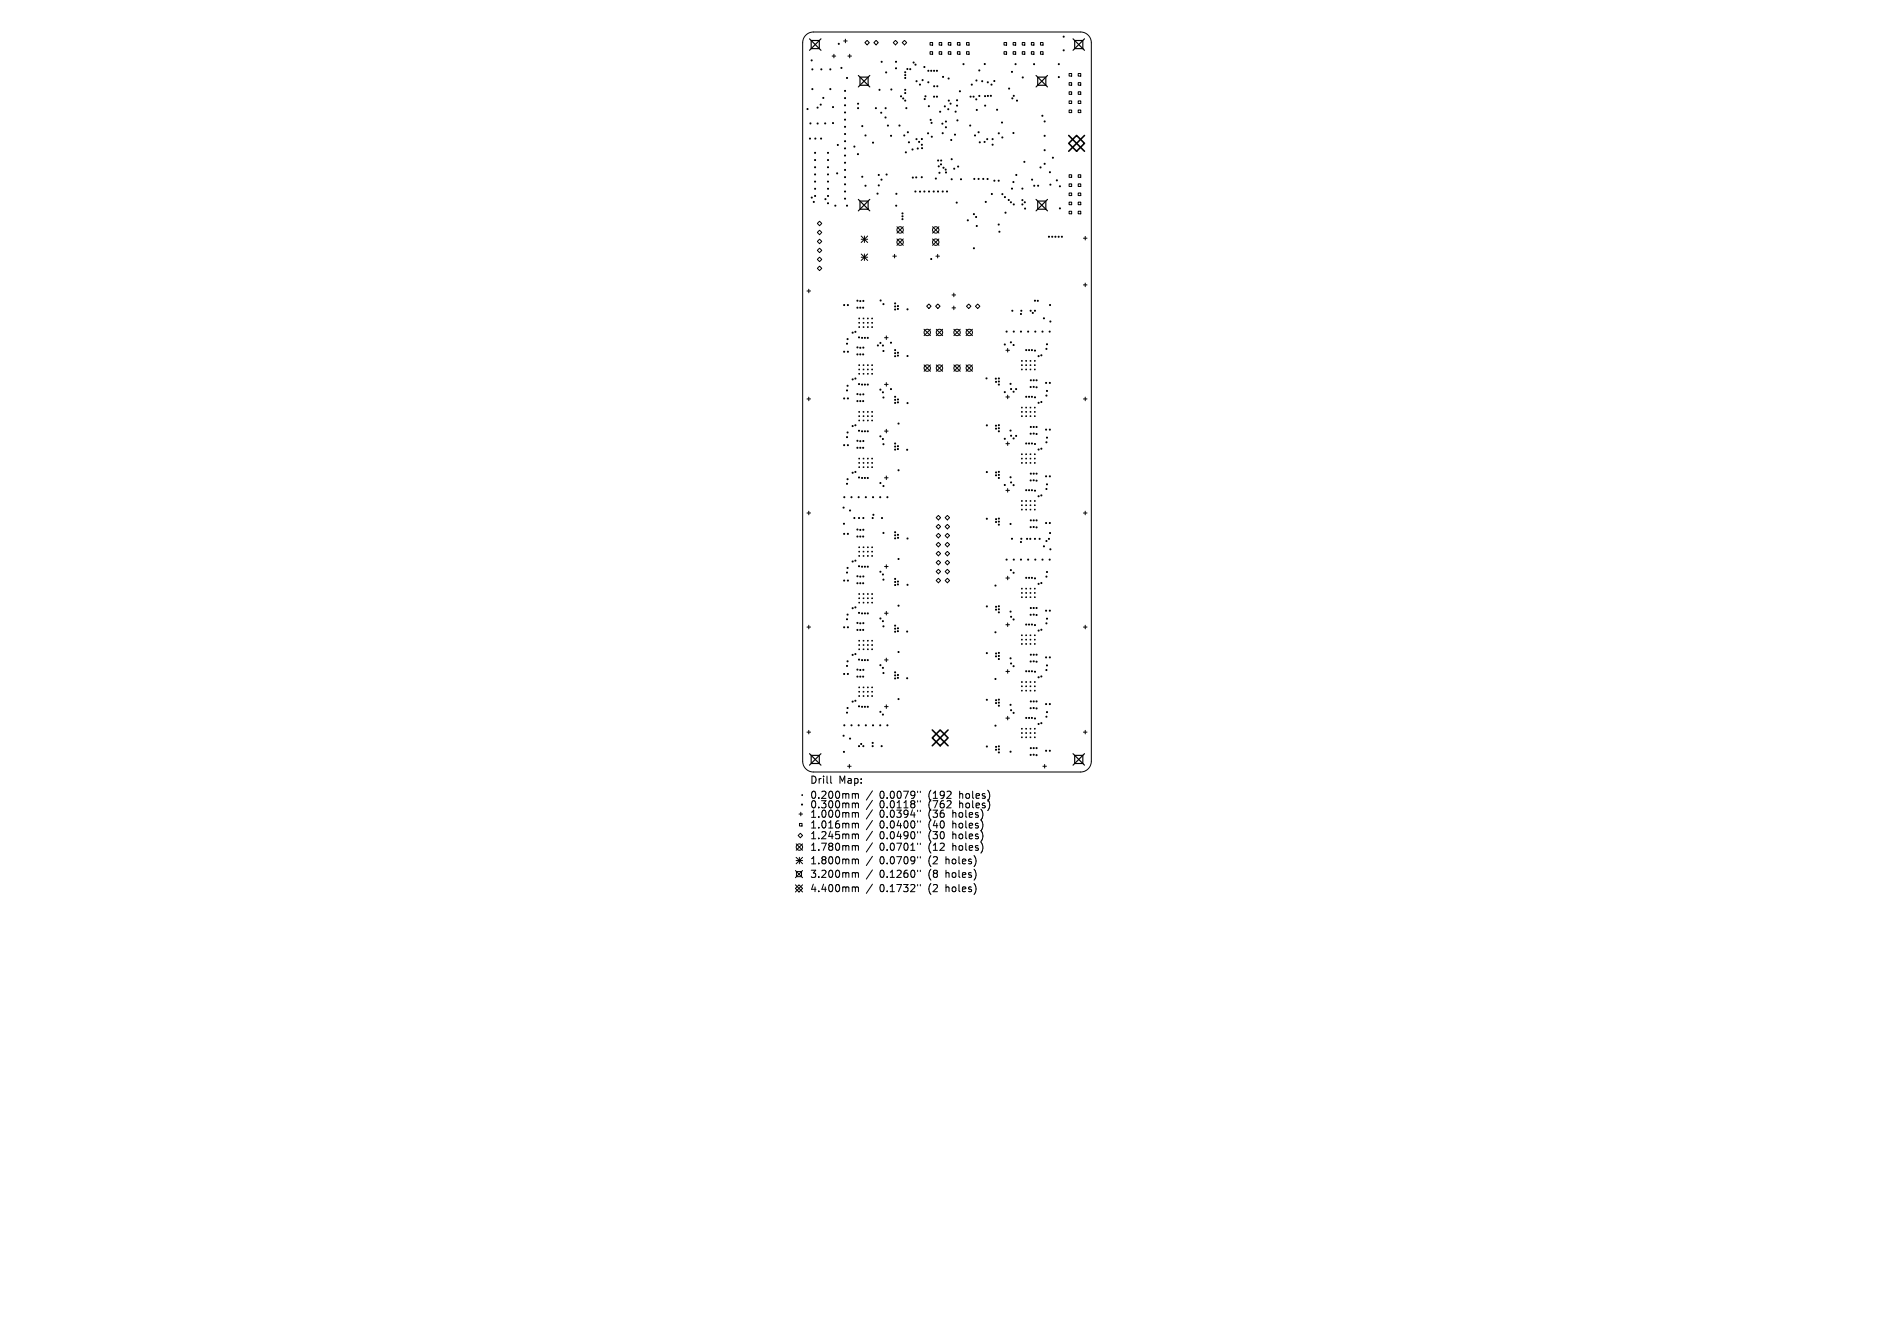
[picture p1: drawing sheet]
<svg xmlns="http://www.w3.org/2000/svg" width="297mm" height="210mm" viewBox="0 0 297 210" stroke-linecap="round" stroke-linejoin="round" font-family="sans-serif">
<defs><g id="words">
<g font-size="1.6">
<text x="127" y="123">Drill</text>
<text x="127" y="125.3">0.200mm</text>
<text x="131.5" y="123">Map:</text>
<text x="137.9" y="125.3">0.0079&quot;</text>
<text x="145.7" y="125.3">(192</text>
<text x="150.6" y="125.3">holes)</text>
<text x="127" y="126.8">0.300mm</text>
<text x="127" y="128.3">1.000mm</text>
<text x="127" y="130">1.016mm</text>
<text x="127" y="131.7">1.245mm</text>
<text x="137.9" y="126.8">0.0118&quot;</text>
<text x="137.9" y="128.3">0.0394&quot;</text>
<text x="137.9" y="130">0.0400&quot;</text>
<text x="137.9" y="131.7">0.0490&quot;</text>
<text x="145.7" y="126.8">(762</text>
<text x="145.7" y="128.3">(36</text>
<text x="145.7" y="130">(40</text>
<text x="145.7" y="131.7">(30</text>
<text x="149.5" y="128.3">holes)</text>
<text x="149.5" y="130">holes)</text>
<text x="149.5" y="131.7">holes)</text>
<text x="150.6" y="126.8">holes)</text>
<text x="127" y="133.5">1.780mm</text>
<text x="127" y="135.6">1.800mm</text>
<text x="127" y="137.7">3.200mm</text>
<text x="137.9" y="133.5">0.0701&quot;</text>
<text x="137.9" y="135.6">0.0709&quot;</text>
<text x="137.9" y="137.7">0.1260&quot;</text>
<text x="145.7" y="133.5">(12</text>
<text x="145.7" y="135.6">(2</text>
<text x="145.7" y="137.7">(8</text>
<text x="148.4" y="135.6">holes)</text>
<text x="148.4" y="137.7">holes)</text>
<text x="149.5" y="133.5">holes)</text>
<text x="127" y="140">4.400mm</text>
<text x="137.9" y="140">0.1732&quot;</text>
<text x="145.7" y="140">(2</text>
<text x="148.4" y="140">holes)</text>
</g>
</g></defs>
<g fill="none" stroke="#000" stroke-width=".16">
<path d="M126.4 5.5l.4-.3 .8-.2h41.8a1.69 1.69 0 0 1 1.7 1.7v112.6a1.69 1.69 0 0 1-1.7 1.7h-41.8a1.69 1.69 0 0 1-1.7-1.7v-112.6l.1-.6zM130.5 8.8h.5M130.8 8.5v.6M132.3 6.4h.5M132.6 6.1v.6M133 8.8h.5M133.2 8.5v.6M136 6.3l.3 .4-.3 .3-.4-.3zM137.4 6.3l.3 .4-.3 .3-.4-.3zM140.4 6.3l.4 .4-.4 .3-.3-.3zM141.8 6.3l.4 .4-.4 .3-.3-.3zM145.8 6.7h.4v.4h-.4z"/>
<path d="M145.8 8.1h.4v.4h-.4zM147.3 6.7h.4v.4h-.4zM147.3 8.1h.4v.4h-.4zM148.7 6.7h.4v.4h-.4zM148.7 8.1h.4v.4h-.4zM150.1 6.7h.4v.4h-.4zM150.1 8.1h.4v.4h-.4zM151.6 6.7h.4v.4h-.4zM151.6 8.1h.4v.4h-.4zM157.4 6.7h.4v.4h-.4zM157.4 8.1h.4v.4h-.4zM158.9 6.7h.4v.4h-.4z"/>
<path d="M158.9 8.1h.4v.4h-.4zM160.3 6.7h.4v.4h-.4zM160.3 8.1h.4v.4h-.4zM161.7 6.7h.4v.4h-.4zM161.7 8.1h.4v.4h-.4zM163.2 6.7h.4v.4h-.4zM163.2 8.1h.4v.4h-.4zM167.6 11.5h.4v.4h-.4zM167.6 13h.4v.4h-.4zM167.6 14.4h.4v.4h-.4zM167.6 15.8h.4v.4h-.4zM167.6 17.2h.4v.4h-.4z"/>
<path d="M169.1 11.5h.4v.4h-.4zM169.1 13h.4v.4h-.4zM169.1 14.4h.4v.4h-.4zM169.1 15.8h.4v.4h-.4zM169.1 17.2h.4v.4h-.4zM128.2 35l.3-.3 .4 .3-.4 .4zM128.2 36.4l.3-.3 .4 .3-.4 .4zM128.2 37.8l.3-.3 .4 .3-.4 .4zM128.2 39.2l.3-.3 .4 .3-.4 .4zM135 37l1.1 1M135 37.5h1.1M135 39.8l1.1 1"/>
<path d="M135.6 37v1M135.6 39.8v1M136.1 37l-1.1 1M136.1 39.8l-1.1 1M140.3 39.9v.5M140.6 35.5l1 1M140.6 37.4l1 1.1M141.6 35.5l-1 1M141.6 37.4l-1 1.1M146.2 35.5l1 1M146.2 37.4l1 1.1M147 39.9v.5"/>
<path d="M147.2 35.5l-1 1M147.2 37.4l-1 1.1M167.6 27.4h.4v.4h-.4zM167.6 28.8h.4v.4h-.4zM167.6 30.2h.4v.5h-.4zM167.6 31.7h.4v.4h-.4zM167.6 33.1h.4v.4h-.4zM169.1 27.4h.4v.4h-.4zM169.1 28.8h.4v.4h-.4zM169.1 30.2h.4v.5h-.4zM169.1 31.7h.4v.4h-.4zM169.1 33.1h.4v.4h-.4z"/>
<path d="M169.9 37.3h.6M170.2 37v.6M126.5 45.6h.6M126.8 45.3v.6M128.2 40.7l.3-.4 .4 .4-.4 .3zM128.2 42.1l.3-.4 .4 .4-.4 .3zM134.7 49.9l.1 .1M134.7 50.5l.1 .1M134.7 51.2l.1 .1M134.7 57.2l.1 .1M134.7 57.9l.1 .1M134.7 58.5l.1 .1"/>
<path d="M134.8 49.9l-.1 .1M134.8 50.5l-.1 .1M134.8 51.2l-.1 .1M134.8 57.2l-.1 .1M134.8 57.9l-.1 .1M134.8 58.5l-.1 .1M135 40.3h1.1M135.4 50.5l.1 .1M135.4 51.2l.1 .1M135.4 57.9l.1 .1M135.4 58.5l.1 .1M135.4 49.9l.1 .1"/>
<path d="M135.4 57.2l.1 .1M135.5 49.9l-.1 .1M135.5 50.5l-.1 .1M135.5 57.2l-.1 .1M135.5 57.9l-.1 .1M135.5 51.2l-.1 .1M135.5 58.5l-.1 .1M136 51.2l.1 .1M136 58.5l.1 .1M136 50.5l.1 .1M136 57.9l.1 .1M136 49.9l.1 .1"/>
<path d="M136 57.2l.1 .1M136.1 49.9l-.1 .1M136.1 57.2l-.1 .1M136.1 50.5l-.1 .1M136.1 57.9l-.1 .1M136.1 51.2l-.1 .1M136.1 58.5l-.1 .1M136.7 51.2l.1 .1M136.7 58.5l.1 .1M136.7 50.5l.1 .1M136.7 57.9l.1 .1M136.7 49.9l.1 .1"/>
<path d="M136.7 57.2l.1 .1M136.8 49.9l-.1 .1M136.8 57.2l-.1 .1M136.8 50.5l-.1 .1M136.8 57.9l-.1 .1M136.8 51.2l-.1 .1M136.8 58.5l-.1 .1M138.7 52.9h.6M139 52.6v.6M139 60v.5M140 40.1h.6M144.9 51.6l1 1"/>
<path d="M144.9 57.2l1 1M145.3 48l.4-.4 .3 .4-.3 .3zM145.9 51.6l-1 1M145.9 57.2l-1 1M146.7 48l.4-.4 .3 .4-.3 .3zM146.8 40.1h.5M146.8 57.2l1 1M146.8 51.6l1 1M147.8 51.6l-1 1M147.8 57.2l-1 1M149.3 46.2h.6M149.3 48.3h.6"/>
<path d="M149.6 45.9v.6M149.6 48v.5M149.6 51.6l1 1M149.6 57.2l1 1M150.6 51.6l-1 1M150.6 57.2l-1 1M151.5 51.6l1 1M151.5 57.2l1 1M151.9 47.6l.4 .4-.4 .3-.3-.3zM152.5 51.6l-1 1M152.5 57.2l-1 1M153 48l.3-.4 .4 .4-.4 .3z"/>
<path d="M157.7 54.9h.6M158 54.6v.6M160.2 56.5l.1 .1M160.2 57.2l.1 .1M160.2 57.9l.1 .1M160.3 56.5l-.1 .1M160.3 57.2l-.1 .1M160.3 57.9l-.1 .1M160.9 57.2l.1 .1M160.9 57.9l.1 .1M160.9 56.5l.1 .1M161 56.5l-.1 .1"/>
<path d="M161 57.2l-.1 .1M161 57.9l-.1 .1M161.5 57.9l.1 .1M161.5 57.2l.1 .1M161.5 56.5l.1 .1M161.6 56.5l-.1 .1M161.6 57.2l-.1 .1M161.6 57.9l-.1 .1M162.2 57.9l.1 .1M162.2 57.2l.1 .1M162.2 56.5l.1 .1M162.3 56.5l-.1 .1"/>
<path d="M162.3 57.2l-.1 .1M162.3 57.9l-.1 .1M169.9 44.6h.6M170.2 44.4v.5M126.5 62.5h.6M126.8 62.2v.6M134.7 64.5l.1 .1M134.7 65.2l.1 .1M134.7 65.8l.1 .2M134.7 71.8l.1 .1M134.7 72.5l.1 .1M134.7 73.2l.1 .1"/>
<path d="M134.8 64.5l-.1 .1M134.8 65.2l-.1 .1M134.8 65.8l-.1 .2M134.8 71.8l-.1 .1M134.8 72.5l-.1 .1M134.8 73.2l-.1 .1M135.4 65.2l.1 .1M135.4 65.8l.1 .2M135.4 72.5l.1 .1M135.4 73.2l.1 .1M135.4 64.5l.1 .1M135.4 71.8l.1 .1"/>
<path d="M135.5 64.5l-.1 .1M135.5 65.2l-.1 .1M135.5 71.8l-.1 .1M135.5 72.5l-.1 .1M135.5 65.8l-.1 .2M135.5 73.2l-.1 .1M136 65.8l.1 .2M136 73.2l.1 .1M136 65.2l.1 .1M136 72.5l.1 .1M136 64.5l.1 .1M136 71.8l.1 .1"/>
<path d="M136.1 64.5l-.1 .1M136.1 71.8l-.1 .1M136.1 65.2l-.1 .1M136.1 72.5l-.1 .1M136.1 65.8l-.1 .2M136.1 73.2l-.1 .1M136.7 65.8l.1 .2M136.7 73.2l.1 .1M136.7 65.2l.1 .1M136.7 72.5l.1 .1M136.7 64.5l.1 .1M136.7 71.8l.1 .1"/>
<path d="M136.8 64.5l-.1 .1M136.8 71.8l-.1 .1M136.8 65.2l-.1 .1M136.8 72.5l-.1 .1M136.8 65.8l-.1 .2M136.8 73.2l-.1 .1M138.7 60.2h.6M138.7 67.6h.6M138.7 74.9h.6M139 67.3v.5M139 74.6v.6M157.7 62.2h.6"/>
<path d="M157.7 69.5h.6M157.7 76.9h.6M158 61.9v.6M158 69.3v.5M158 76.6v.5M160.2 63.8l.1 .1M160.2 64.5l.1 .1M160.2 65.2l.1 .1M160.2 71.1l.1 .1M160.2 71.8l.1 .1M160.2 72.5l.1 .1M160.2 78.5l.1 .1"/>
<path d="M160.2 79.1l.1 .1M160.2 79.8l.1 .1M160.3 63.8l-.1 .1M160.3 64.5l-.1 .1M160.3 65.2l-.1 .1M160.3 71.1l-.1 .1M160.3 71.8l-.1 .1M160.3 72.5l-.1 .1M160.3 78.5l-.1 .1M160.3 79.1l-.1 .1M160.3 79.8l-.1 .1M160.9 64.5l.1 .1"/>
<path d="M160.9 65.2l.1 .1M160.9 71.8l.1 .1M160.9 72.5l.1 .1M160.9 79.1l.1 .1M160.9 79.8l.1 .1M160.9 63.8l.1 .1M160.9 71.1l.1 .1M160.9 78.5l.1 .1M161 63.8l-.1 .1M161 64.5l-.1 .1M161 71.1l-.1 .1M161 71.8l-.1 .1"/>
<path d="M161 78.5l-.1 .1M161 79.1l-.1 .1M161 65.2l-.1 .1M161 72.5l-.1 .1M161 79.8l-.1 .1M161.5 65.2l.1 .1M161.5 72.5l.1 .1M161.5 79.8l.1 .1M161.5 64.5l.1 .1M161.5 71.8l.1 .1M161.5 79.1l.1 .1M161.5 63.8l.1 .1"/>
<path d="M161.5 71.1l.1 .1M161.5 78.5l.1 .1M161.6 63.8l-.1 .1M161.6 71.1l-.1 .1M161.6 78.5l-.1 .1M161.6 64.5l-.1 .1M161.6 71.8l-.1 .1M161.6 79.1l-.1 .1M161.6 65.2l-.1 .1M161.6 72.5l-.1 .1M161.6 79.8l-.1 .1M162.2 65.2l.1 .1"/>
<path d="M162.2 72.5l.1 .1M162.2 79.8l.1 .1M162.2 64.5l.1 .1M162.2 71.8l.1 .1M162.2 79.1l.1 .1M162.2 63.8l.1 .1M162.2 71.1l.1 .1M162.2 78.5l.1 .1M162.3 63.8l-.1 .1M162.3 71.1l-.1 .1M162.3 78.5l-.1 .1M162.3 64.5l-.1 .1"/>
<path d="M162.3 71.8l-.1 .1M162.3 79.1l-.1 .1M162.3 65.2l-.1 .1M162.3 72.5l-.1 .1M162.3 79.8l-.1 .1M169.9 62.5h.6M170.2 62.2v.6M126.5 80.4h.6M126.5 98.3h.6M126.8 80.1v.6M126.8 98v.6M134.7 85.7l.1 .1"/>
<path d="M134.7 86.4l.1 .1M134.7 87.1l.1 .1M134.7 93l.1 .2M134.7 93.7l.1 .1M134.7 94.4l.1 .1M134.8 85.7l-.1 .1M134.8 86.4l-.1 .1M134.8 87.1l-.1 .1M134.8 93l-.1 .2M134.8 93.7l-.1 .1M134.8 94.4l-.1 .1M135.4 87.1l.1 .1"/>
<path d="M135.4 93.7l.1 .1M135.4 94.4l.1 .1M135.4 85.7l.1 .1M135.4 86.4l.1 .1M135.4 93l.1 .2M135.5 85.7l-.1 .1M135.5 86.4l-.1 .1M135.5 93l-.1 .2M135.5 93.7l-.1 .1M135.5 87.1l-.1 .1M135.5 94.4l-.1 .1M136 94.4l.1 .1"/>
<path d="M136 86.4l.1 .1M136 87.1l.1 .1M136 93.7l.1 .1M136 85.7l.1 .1M136 93l.1 .2M136.1 85.7l-.1 .1M136.1 93l-.1 .2M136.1 86.4l-.1 .1M136.1 93.7l-.1 .1M136.1 87.1l-.1 .1M136.1 94.4l-.1 .1M136.7 87.1l.1 .1"/>
<path d="M136.7 94.4l.1 .1M136.7 86.4l.1 .1M136.7 93.7l.1 .1M136.7 85.7l.1 .1M136.7 93l.1 .2M136.8 85.7l-.1 .1M136.8 93l-.1 .2M136.8 86.4l-.1 .1M136.8 93.7l-.1 .1M136.8 87.1l-.1 .1M136.8 94.4l-.1 .1M138.7 88.8h.6"/>
<path d="M138.7 96.1h.6M139 88.5v.6M139 95.8v.6M146.8 82.5l.3-.3 .4 .3-.4 .4zM146.8 85.4l.3-.4 .4 .4-.4 .3zM146.8 88.2l.3-.4 .4 .4-.4 .3zM146.8 89.6l.3-.4 .4 .4-.4 .3zM147.1 80.8l.4 .3-.4 .4-.3-.4zM147.1 83.6l.4 .3-.4 .4-.3-.4zM147.1 86.4l.4 .4-.4 .3-.3-.3zM147.1 90.6l.4 .4-.4 .3-.3-.3zM148.2 83.9l.4-.3 .3 .3-.3 .4z"/>
<path d="M148.2 86.8l.4-.4 .3 .4-.3 .3zM148.2 91l.4-.4 .3 .4-.3 .3zM148.6 80.8l.3 .3-.3 .4-.4-.4zM148.6 82.2l.3 .3-.3 .4-.4-.4zM148.6 85l.3 .4-.3 .3-.4-.3zM148.6 87.8l.3 .4-.3 .3-.4-.3zM148.6 89.2l.3 .4-.3 .3-.4-.3zM157.7 90.6h.6M157.7 97.9h.6M158 90.3v.6M158 97.6v.6M160.2 92.2l.1 .1"/>
<path d="M160.2 92.9l.1 .1M160.2 93.5l.1 .2M160.2 99.5l.1 .1M160.3 92.2l-.1 .1M160.3 92.9l-.1 .1M160.3 93.5l-.1 .2M160.3 99.5l-.1 .1M160.9 92.9l.1 .1M160.9 93.5l.1 .2M160.9 92.2l.1 .1M160.9 99.5l.1 .1M161 92.2l-.1 .1"/>
<path d="M161 92.9l-.1 .1M161 99.5l-.1 .1M161 93.5l-.1 .2M161.5 93.5l.1 .2M161.5 92.9l.1 .1M161.5 92.2l.1 .1M161.5 99.5l.1 .1M161.6 92.2l-.1 .1M161.6 99.5l-.1 .1M161.6 92.9l-.1 .1M161.6 93.5l-.1 .2M162.2 93.5l.1 .2"/>
<path d="M162.2 92.9l.1 .1M162.2 92.2l.1 .1M162.2 99.5l.1 .1M162.3 92.2l-.1 .1M162.3 99.5l-.1 .1M162.3 92.9l-.1 .1M162.3 93.5l-.1 .2M169.9 80.4h.6M169.9 98.3h.6M170.2 80.1v.6M170.2 98v.6M126.5 114.7h.6"/>
<path d="M126.8 114.5v.5M133.2 119.8v.6M134.7 100.4l.1 .1M134.7 101l.1 .1M134.7 101.7l.1 .1M134.7 107.7l.1 .1M134.7 108.4l.1 .1M134.7 109l.1 .1M134.8 100.4l-.1 .1M134.8 101l-.1 .1M134.8 101.7l-.1 .1M134.8 107.7l-.1 .1"/>
<path d="M134.8 108.4l-.1 .1M134.8 109l-.1 .1M135.4 101l.1 .1M135.4 101.7l.1 .1M135.4 108.4l.1 .1M135.4 109l.1 .1M135.4 100.4l.1 .1M135.4 107.7l.1 .1M135.5 100.4l-.1 .1M135.5 101l-.1 .1M135.5 107.7l-.1 .1M135.5 108.4l-.1 .1"/>
<path d="M135.5 101.7l-.1 .1M135.5 109l-.1 .1M136 101.7l.1 .1M136 109l.1 .1M136 101l.1 .1M136 108.4l.1 .1M136 100.4l.1 .1M136 107.7l.1 .1M136.1 100.4l-.1 .1M136.1 107.7l-.1 .1M136.1 101l-.1 .1M136.1 108.4l-.1 .1"/>
<path d="M136.1 101.7l-.1 .1M136.1 109l-.1 .1M136.7 101.7l.1 .1M136.7 109l.1 .1M136.7 101l.1 .1M136.7 108.4l.1 .1M136.7 100.4l.1 .1M136.7 107.7l.1 .1M136.8 100.4l-.1 .1M136.8 107.7l-.1 .1M136.8 101l-.1 .1M136.8 108.4l-.1 .1"/>
<path d="M136.8 101.7l-.1 .1M136.8 109l-.1 .1M138.7 103.4h.6M138.7 110.7h.6M139 103.1v.6M139 110.5v.5M157.7 105.2h.6M157.7 112.5h.6M158 104.9v.6M158 112.3v.5M160.2 100.2l.1 .1M160.2 100.9l.1 .1"/>
<path d="M160.2 106.8l.1 .1M160.2 107.5l.1 .1M160.2 108.2l.1 .1M160.2 114.1l.1 .2M160.2 114.8l.1 .1M160.2 115.5l.1 .1M160.3 100.2l-.1 .1M160.3 100.9l-.1 .1M160.3 106.8l-.1 .1M160.3 107.5l-.1 .1M160.3 108.2l-.1 .1M160.3 114.1l-.1 .2"/>
<path d="M160.3 114.8l-.1 .1M160.3 115.5l-.1 .1M160.9 100.2l.1 .1M160.9 100.9l.1 .1M160.9 107.5l.1 .1M160.9 108.2l.1 .1M160.9 114.8l.1 .1M160.9 115.5l.1 .1M160.9 106.8l.1 .1M160.9 114.1l.1 .2M161 100.2l-.1 .1M161 106.8l-.1 .1"/>
<path d="M161 107.5l-.1 .1M161 114.1l-.1 .2M161 114.8l-.1 .1M161 100.9l-.1 .1M161 108.2l-.1 .1M161 115.5l-.1 .1M161.5 100.9l.1 .1M161.5 108.2l.1 .1M161.5 115.5l.1 .1M161.5 100.2l.1 .1M161.5 107.5l.1 .1M161.5 114.8l.1 .1"/>
<path d="M161.5 106.8l.1 .1M161.5 114.1l.1 .2M161.6 106.8l-.1 .1M161.6 114.1l-.1 .2M161.6 100.2l-.1 .1M161.6 107.5l-.1 .1M161.6 114.8l-.1 .1M161.6 100.9l-.1 .1M161.6 108.2l-.1 .1M161.6 115.5l-.1 .1M162.2 100.9l.1 .1M162.2 108.2l.1 .1"/>
<path d="M162.2 100.2l.1 .1M162.2 107.5l.1 .1M162.2 114.8l.1 .1M162.2 106.8l.1 .1M162.2 114.1l.1 .2M162.2 115.5l.1 .1M162.3 106.8l-.1 .1M162.3 114.1l-.1 .2M162.3 100.2l-.1 .1M162.3 107.5l-.1 .1M162.3 114.8l-.1 .1M162.3 100.9l-.1 .1"/>
<path d="M162.3 108.2l-.1 .1M162.3 115.5l-.1 .1M163.8 119.8v.6M169.9 114.7h.6M170.2 114.5v.5M124.7 136.4l1.2 1.2M124.7 138.7l1.2 1.1M124.8 134.4l1.1 1M124.8 134.9h1.1M124.9 132.3l1 1M124.9 136.6h.8v.8h-.8zM125.2 130.9l.3-.3 .4 .3-.4 .4z"/>
<path d="M125.3 138.7l.6 .5-.6 .6-.6-.6zM125.3 127.6h.6M125.3 134.4v1M125.4 129.1h.4v.4h-.4zM125.6 127.3v.6M125.7 124.6l.2 .1M125.9 124.6l-.2 .1M125.9 132.3l-1 1M125.9 134.4l-1.1 1M125.9 136.4l-1.2 1.2M125.9 138.7l-1.2 1.1M130.3 121.6v1l.1 .2"/>
<path d="M132.9 120.1h.6M133.8 124.4l.3 .1M133.8 125.9l.3 .1M133.8 127.3l.3 .2M133.8 129l.3 .2M133.8 130.7l.3 .2M133.8 132.5l.3 .2M133.8 134.6l.3 .2M133.8 136.8l.3 .1M133.8 139l.3 .2M134.1 124.5l.2-.1h.3v.7M134.1 124.5v.6"/>
<path d="M134.1 126v.6M134.1 127.5v.6M134.1 129.2v.6M134.1 130.9v.6M134.1 132.7v.6M134.1 134.8v.6M134.1 136.9v.6M134.1 139.2v.5M134.1 126l.2-.1h.3v.7M134.1 127.5l.2-.2 .3 .1v.7M134.1 129.2l.2-.2 .3 .1v.7M134.1 130.9l.2-.2 .3 .1v.7"/>
<path d="M134.1 132.7l.2-.2 .3 .1v.7M134.1 134.8l.2-.2 .3 .1v.7M134.1 136.9l.2-.1h.3v.7M134.1 139.2l.2-.2 .3 .1v.6M136.8 123.9l-1 1.5M136.8 125.4l-1 1.5M136.8 126.9l-1 1.5M136.8 128.6l-1 1.4M136.8 130.3l-1 1.4M136.8 132.1l-1 1.4M136.8 134.2l-1 1.5M136.8 136.3l-1 1.5"/>
<path d="M136.8 138.6l-1 1.4M143.9 124v.2M143.9 125.5v.2M143.9 127v.2M143.9 128.6v.3M143.9 130.3v.2M143.9 132.1v.3M143.9 134.3v.2M143.9 136.4v.2M143.9 138.6v.2M144.3 124v.2M144.3 125.5v.2"/>
<path d="M144.3 127v.2M144.3 128.6v.3M144.3 130.3v.2M144.3 132.1v.3M144.3 134.3v.2M144.3 136.4v.2M144.3 138.6v.2M163.5 120.1h.6"/>
<circle cx="126.6" cy="17.1" r=".08"/>
<circle cx="127.1" cy="19.3" r=".08"/>
<circle cx="127.3" cy="9.5" r=".08"/>
<circle cx="127.4" cy="10.9" r=".08"/>
<circle cx="127.4" cy="14" r=".08"/>
<circle cx="128.2" cy="16.9" r=".08"/>
<circle cx="128.2" cy="19.4" r=".08"/>
<circle cx="128.7" cy="16.4" r=".08"/>
<circle cx="128.8" cy="10.9" r=".08"/>
<circle cx="129.1" cy="15.3" r=".08"/>
<circle cx="129.4" cy="19.3" r=".08"/>
<circle cx="130.2" cy="10.9" r=".08"/>
<circle cx="130.2" cy="14" r=".08"/>
<circle cx="130.6" cy="16.8" r=".08"/>
<circle cx="130.6" cy="19.3" r=".08"/>
<circle cx="131.5" cy="6.9" r=".08"/>
<circle cx="131.9" cy="10.6" r=".08"/>
<circle cx="132.5" cy="15.4" r=".08"/>
<circle cx="132.5" cy="18.8" r=".08"/>
<circle cx="132.5" cy="14.2" r=".08"/>
<circle cx="132.5" cy="16.5" r=".08"/>
<circle cx="132.5" cy="17.6" r=".08"/>
<circle cx="132.5" cy="19.9" r=".08"/>
<circle cx="132.8" cy="12.2" r=".08"/>
<circle cx="134.6" cy="16.9" r=".08"/>
<circle cx="134.6" cy="16.3" r=".08"/>
<circle cx="135.2" cy="19.8" r=".08"/>
<circle cx="137.4" cy="16.9" r=".08"/>
<circle cx="137.9" cy="14.1" r=".08"/>
<circle cx="138.2" cy="17.7" r=".08"/>
<circle cx="138.3" cy="9.7" r=".08"/>
<circle cx="138.9" cy="18.4" r=".08"/>
<circle cx="138.9" cy="17" r=".08"/>
<circle cx="139" cy="11.3" r=".08"/>
<circle cx="139.2" cy="19.7" r=".08"/>
<circle cx="139.8" cy="14" r=".08"/>
<circle cx="140.5" cy="10.7" r=".08"/>
<circle cx="140.5" cy="9.7" r=".08"/>
<circle cx="141" cy="19.7" r=".08"/>
<circle cx="141.3" cy="15.1" r=".08"/>
<circle cx="141.6" cy="15.4" r=".08"/>
<circle cx="141.9" cy="11.8" r=".08"/>
<circle cx="141.9" cy="14.1" r=".08"/>
<circle cx="141.9" cy="11.3" r=".08"/>
<circle cx="141.9" cy="15.8" r=".08"/>
<circle cx="141.9" cy="14.6" r=".08"/>
<circle cx="141.9" cy="12.2" r=".08"/>
<circle cx="142.1" cy="16.9" r=".08"/>
<circle cx="142.3" cy="10.8" r=".08"/>
<circle cx="142.7" cy="10.8" r=".08"/>
<circle cx="143.3" cy="9.8" r=".08"/>
<circle cx="143.6" cy="10.1" r=".08"/>
<circle cx="143.7" cy="12.7" r=".08"/>
<circle cx="144.3" cy="13.3" r=".08"/>
<circle cx="144.7" cy="12.6" r=".08"/>
<circle cx="145" cy="10.5" r=".08"/>
<circle cx="145" cy="15.5" r=".08"/>
<circle cx="145.1" cy="15.1" r=".08"/>
<circle cx="145.6" cy="12.9" r=".08"/>
<circle cx="145.6" cy="11.1" r=".08"/>
<circle cx="145.7" cy="16.6" r=".08"/>
<circle cx="145.9" cy="18.8" r=".08"/>
<circle cx="146" cy="11.1" r=".08"/>
<circle cx="146.1" cy="19.3" r=".08"/>
<circle cx="146.5" cy="15.1" r=".08"/>
<circle cx="146.5" cy="11.1" r=".08"/>
<circle cx="146.5" cy="13.5" r=".08"/>
<circle cx="146.9" cy="15.1" r=".08"/>
<circle cx="146.9" cy="11.1" r=".08"/>
<circle cx="147" cy="13.5" r=".08"/>
<circle cx="147.4" cy="17.5" r=".08"/>
<circle cx="147.8" cy="19.4" r=".08"/>
<circle cx="147.9" cy="12.1" r=".08"/>
<circle cx="148.2" cy="16.7" r=".08"/>
<circle cx="148.3" cy="19" r=".08"/>
<circle cx="148.3" cy="19.9" r=".08"/>
<circle cx="148.7" cy="17.1" r=".08"/>
<circle cx="148.8" cy="12.3" r=".08"/>
<circle cx="148.8" cy="15.8" r=".08"/>
<circle cx="149.1" cy="16.2" r=".08"/>
<circle cx="149.9" cy="17.5" r=".08"/>
<circle cx="150.1" cy="15.7" r=".08"/>
<circle cx="150.1" cy="16.6" r=".08"/>
<circle cx="150.1" cy="18.9" r=".08"/>
<circle cx="150.5" cy="14.3" r=".08"/>
<circle cx="151.1" cy="10.1" r=".08"/>
<circle cx="152.1" cy="19.7" r=".08"/>
<circle cx="152.2" cy="15.1" r=".08"/>
<circle cx="152.4" cy="13.3" r=".08"/>
<circle cx="152.7" cy="15.1" r=".08"/>
<circle cx="153.1" cy="15.6" r=".08"/>
<circle cx="153.1" cy="12.6" r=".08"/>
<circle cx="153.2" cy="17.2" r=".08"/>
<circle cx="153.6" cy="15" r=".08"/>
<circle cx="153.6" cy="11" r=".08"/>
<circle cx="154" cy="12.7" r=".08"/>
<circle cx="154.4" cy="10" r=".08"/>
<circle cx="154.5" cy="15.1" r=".08"/>
<circle cx="154.5" cy="16.6" r=".08"/>
<circle cx="154.9" cy="12.9" r=".08"/>
<circle cx="154.9" cy="15" r=".08"/>
<circle cx="155.4" cy="15" r=".08"/>
<circle cx="155.5" cy="13.3" r=".08"/>
<circle cx="155.9" cy="12.7" r=".08"/>
<circle cx="156.4" cy="17.2" r=".08"/>
<circle cx="157.1" cy="19.2" r=".08"/>
<circle cx="158.2" cy="13.9" r=".08"/>
<circle cx="158.7" cy="11.3" r=".08"/>
<circle cx="158.7" cy="15.4" r=".08"/>
<circle cx="159" cy="15" r=".08"/>
<circle cx="159.3" cy="10.1" r=".08"/>
<circle cx="159.5" cy="15.8" r=".08"/>
<circle cx="160.4" cy="12.1" r=".08"/>
<circle cx="162.2" cy="10.1" r=".08"/>
<circle cx="163.5" cy="18.1" r=".08"/>
<circle cx="163.8" cy="19" r=".08"/>
<circle cx="166" cy="10.1" r=".08"/>
<circle cx="166" cy="12.1" r=".08"/>
<circle cx="166.8" cy="7.9" r=".08"/>
<circle cx="166.8" cy="5.7" r=".08"/>
<circle cx="127" cy="21.7" r=".08"/>
<circle cx="127.3" cy="31" r=".08"/>
<circle cx="127.6" cy="31.6" r=".08"/>
<circle cx="127.8" cy="24" r=".08"/>
<circle cx="127.8" cy="27.3" r=".08"/>
<circle cx="127.8" cy="26.2" r=".08"/>
<circle cx="127.8" cy="25.1" r=".08"/>
<circle cx="127.8" cy="30.7" r=".08"/>
<circle cx="127.8" cy="28.5" r=".08"/>
<circle cx="127.8" cy="29.6" r=".08"/>
<circle cx="127.9" cy="21.7" r=".08"/>
<circle cx="128.8" cy="21.7" r=".08"/>
<circle cx="129.4" cy="31.2" r=".08"/>
<circle cx="129.8" cy="26.2" r=".08"/>
<circle cx="129.8" cy="31.9" r=".08"/>
<circle cx="129.8" cy="27.3" r=".08"/>
<circle cx="129.8" cy="28.5" r=".08"/>
<circle cx="129.8" cy="24" r=".08"/>
<circle cx="129.8" cy="25.1" r=".08"/>
<circle cx="129.8" cy="29.6" r=".08"/>
<circle cx="129.8" cy="30.7" r=".08"/>
<circle cx="131" cy="32.2" r=".08"/>
<circle cx="131.3" cy="27.2" r=".08"/>
<circle cx="131.4" cy="22.7" r=".08"/>
<circle cx="132.5" cy="26.6" r=".08"/>
<circle cx="132.5" cy="21" r=".08"/>
<circle cx="132.5" cy="24.4" r=".08"/>
<circle cx="132.5" cy="30" r=".08"/>
<circle cx="132.5" cy="31.1" r=".08"/>
<circle cx="132.5" cy="27.8" r=".08"/>
<circle cx="132.5" cy="25.5" r=".08"/>
<circle cx="132.5" cy="23.3" r=".08"/>
<circle cx="132.5" cy="28.9" r=".08"/>
<circle cx="132.5" cy="22.1" r=".08"/>
<circle cx="132.8" cy="32.2" r=".08"/>
<circle cx="134" cy="23" r=".08"/>
<circle cx="134.5" cy="24.2" r=".08"/>
<circle cx="135.2" cy="27.7" r=".08"/>
<circle cx="135.7" cy="21.2" r=".08"/>
<circle cx="135.7" cy="29.1" r=".08"/>
<circle cx="136.9" cy="22.4" r=".08"/>
<circle cx="137.6" cy="30.3" r=".08"/>
<circle cx="137.8" cy="29.1" r=".08"/>
<circle cx="137.8" cy="27.4" r=".08"/>
<circle cx="138.2" cy="28.2" r=".08"/>
<circle cx="139" cy="27.4" r=".08"/>
<circle cx="139.7" cy="21.3" r=".08"/>
<circle cx="140.5" cy="32.2" r=".08"/>
<circle cx="140.6" cy="30.4" r=".08"/>
<circle cx="141.1" cy="37.9" r=".5"/>
<circle cx="141.1" cy="36" r=".5"/>
<circle cx="141.5" cy="34.3" r=".08"/>
<circle cx="141.5" cy="33.4" r=".08"/>
<circle cx="141.5" cy="33.9" r=".08"/>
<circle cx="141.8" cy="21.2" r=".08"/>
<circle cx="142.1" cy="23.9" r=".08"/>
<circle cx="142.4" cy="20.7" r=".08"/>
<circle cx="142.5" cy="22.3" r=".08"/>
<circle cx="143.1" cy="23.4" r=".08"/>
<circle cx="143.1" cy="27.8" r=".08"/>
<circle cx="143.5" cy="30" r=".08"/>
<circle cx="143.7" cy="27.8" r=".08"/>
<circle cx="143.7" cy="21.8" r=".08"/>
<circle cx="143.9" cy="23.3" r=".08"/>
<circle cx="144.1" cy="22.2" r=".08"/>
<circle cx="144.3" cy="30" r=".08"/>
<circle cx="144.5" cy="27.8" r=".08"/>
<circle cx="144.6" cy="21.8" r=".08"/>
<circle cx="144.6" cy="22.7" r=".08"/>
<circle cx="144.6" cy="23.2" r=".08"/>
<circle cx="145" cy="30" r=".08"/>
<circle cx="145.5" cy="20.9" r=".08"/>
<circle cx="145.7" cy="30" r=".08"/>
<circle cx="146.1" cy="21.4" r=".08"/>
<circle cx="146.4" cy="30" r=".08"/>
<circle cx="146.7" cy="37.9" r=".5"/>
<circle cx="146.7" cy="36" r=".5"/>
<circle cx="146.8" cy="28" r=".08"/>
<circle cx="147.1" cy="30" r=".08"/>
<circle cx="147.1" cy="25.2" r=".08"/>
<circle cx="147.2" cy="26.1" r=".08"/>
<circle cx="147.3" cy="27.1" r=".08"/>
<circle cx="147.6" cy="25.8" r=".08"/>
<circle cx="147.6" cy="25.2" r=".08"/>
<circle cx="147.8" cy="30" r=".08"/>
<circle cx="147.8" cy="20.9" r=".08"/>
<circle cx="148" cy="26.3" r=".08"/>
<circle cx="148.3" cy="26.6" r=".08"/>
<circle cx="148.3" cy="27" r=".08"/>
<circle cx="148.5" cy="30" r=".08"/>
<circle cx="149.2" cy="21.9" r=".08"/>
<circle cx="149.2" cy="28.1" r=".08"/>
<circle cx="149.2" cy="24.9" r=".08"/>
<circle cx="149.6" cy="26.4" r=".08"/>
<circle cx="149.8" cy="21.1" r=".08"/>
<circle cx="150" cy="31.8" r=".08"/>
<circle cx="150.2" cy="26.1" r=".08"/>
<circle cx="150.7" cy="28.1" r=".08"/>
<circle cx="151.8" cy="34.5" r=".08"/>
<circle cx="152.7" cy="38.9" r=".08"/>
<circle cx="152.7" cy="33.6" r=".08"/>
<circle cx="152.8" cy="28" r=".08"/>
<circle cx="152.9" cy="21.2" r=".08"/>
<circle cx="153.1" cy="34" r=".08"/>
<circle cx="153.2" cy="35.4" r=".08"/>
<circle cx="153.5" cy="28" r=".08"/>
<circle cx="153.5" cy="20.7" r=".08"/>
<circle cx="153.6" cy="22.3" r=".08"/>
<circle cx="154.2" cy="28" r=".08"/>
<circle cx="154.4" cy="22.2" r=".08"/>
<circle cx="154.6" cy="31.6" r=".08"/>
<circle cx="154.8" cy="21.8" r=".08"/>
<circle cx="154.9" cy="28.1" r=".08"/>
<circle cx="155.5" cy="30.4" r=".08"/>
<circle cx="155.7" cy="22.7" r=".08"/>
<circle cx="155.7" cy="21.8" r=".08"/>
<circle cx="155.9" cy="28.3" r=".08"/>
<circle cx="156.6" cy="35.2" r=".08"/>
<circle cx="156.6" cy="28.3" r=".08"/>
<circle cx="156.6" cy="20.9" r=".08"/>
<circle cx="156.7" cy="36.3" r=".08"/>
<circle cx="157.2" cy="21.5" r=".08"/>
<circle cx="157.2" cy="30.4" r=".08"/>
<circle cx="157.6" cy="30.9" r=".08"/>
<circle cx="157.7" cy="33.3" r=".08"/>
<circle cx="158.2" cy="31.3" r=".08"/>
<circle cx="158.5" cy="31.7" r=".08"/>
<circle cx="158.7" cy="29.6" r=".08"/>
<circle cx="158.9" cy="20.8" r=".08"/>
<circle cx="158.9" cy="28.5" r=".08"/>
<circle cx="159" cy="32" r=".08"/>
<circle cx="159.4" cy="27.4" r=".08"/>
<circle cx="160.3" cy="32" r=".08"/>
<circle cx="160.3" cy="29.6" r=".08"/>
<circle cx="160.3" cy="31.4" r=".08"/>
<circle cx="160.6" cy="25.4" r=".08"/>
<circle cx="160.7" cy="31.7" r=".08"/>
<circle cx="160.7" cy="32.7" r=".08"/>
<circle cx="161.8" cy="28.2" r=".08"/>
<circle cx="162.2" cy="29.1" r=".08"/>
<circle cx="162.8" cy="29.1" r=".08"/>
<circle cx="163.2" cy="26.2" r=".08"/>
<circle cx="163.8" cy="25.7" r=".08"/>
<circle cx="163.8" cy="23.5" r=".08"/>
<circle cx="163.8" cy="21.3" r=".08"/>
<circle cx="164.5" cy="37.1" r=".08"/>
<circle cx="164.6" cy="27" r=".08"/>
<circle cx="164.7" cy="28.9" r=".08"/>
<circle cx="165" cy="37.1" r=".08"/>
<circle cx="165.1" cy="24.7" r=".08"/>
<circle cx="165.5" cy="37.1" r=".08"/>
<circle cx="165.7" cy="28.3" r=".08"/>
<circle cx="166" cy="37.1" r=".08"/>
<circle cx="166.2" cy="29.2" r=".08"/>
<circle cx="166.2" cy="32.7" r=".08"/>
<circle cx="166.5" cy="37.1" r=".08"/>
<circle cx="132.4" cy="55.1" r=".08"/>
<circle cx="132.4" cy="47.8" r=".08"/>
<circle cx="132.8" cy="53.9" r=".08"/>
<circle cx="132.9" cy="53.1" r=".08"/>
<circle cx="133" cy="55.1" r=".08"/>
<circle cx="133" cy="47.8" r=".08"/>
<circle cx="133.7" cy="59.5" r=".08"/>
<circle cx="133.7" cy="52.1" r=".08"/>
<circle cx="134.1" cy="52" r=".08"/>
<circle cx="134.1" cy="59.3" r=".08"/>
<circle cx="134.5" cy="55.5" r=".08"/>
<circle cx="134.5" cy="48.2" r=".08"/>
<circle cx="134.5" cy="54.4" r=".08"/>
<circle cx="134.5" cy="47.1" r=".08"/>
<circle cx="134.7" cy="52.9" r=".08"/>
<circle cx="134.9" cy="55.5" r=".08"/>
<circle cx="134.9" cy="48.2" r=".08"/>
<circle cx="134.9" cy="54.5" r=".08"/>
<circle cx="134.9" cy="47.2" r=".08"/>
<circle cx="135.2" cy="53" r=".08"/>
<circle cx="135.4" cy="55.5" r=".08"/>
<circle cx="135.4" cy="48.2" r=".08"/>
<circle cx="135.4" cy="47.2" r=".08"/>
<circle cx="135.4" cy="54.5" r=".08"/>
<circle cx="135.6" cy="53" r=".08"/>
<circle cx="136.1" cy="53" r=".08"/>
<circle cx="137.7" cy="54.1" r=".08"/>
<circle cx="138.1" cy="53.7" r=".08"/>
<circle cx="138.1" cy="47.1" r=".08"/>
<circle cx="138.5" cy="54.1" r=".08"/>
<circle cx="138.5" cy="47.7" r=".08"/>
<circle cx="138.5" cy="55" r=".08"/>
<circle cx="139.7" cy="53.7" r=".08"/>
<circle cx="140.4" cy="48.5" r=".08"/>
<circle cx="140.4" cy="47.5" r=".08"/>
<circle cx="140.4" cy="48" r=".08"/>
<circle cx="140.4" cy="55.3" r=".08"/>
<circle cx="140.4" cy="54.9" r=".08"/>
<circle cx="140.4" cy="55.8" r=".08"/>
<circle cx="140.8" cy="48.4" r=".08"/>
<circle cx="140.8" cy="55.7" r=".08"/>
<circle cx="140.8" cy="48" r=".08"/>
<circle cx="140.8" cy="55.3" r=".08"/>
<circle cx="142.3" cy="48.5" r=".08"/>
<circle cx="142.3" cy="55.8" r=".08"/>
<circle cx="145.4" cy="52.1" r=".5"/>
<circle cx="145.4" cy="57.7" r=".5"/>
<circle cx="146" cy="40.6" r=".08"/>
<circle cx="147.3" cy="57.7" r=".5"/>
<circle cx="147.3" cy="52.1" r=".5"/>
<circle cx="150.1" cy="57.7" r=".5"/>
<circle cx="150.1" cy="52.1" r=".5"/>
<circle cx="152" cy="52.1" r=".5"/>
<circle cx="152" cy="57.7" r=".5"/>
<circle cx="154.7" cy="59.3" r=".08"/>
<circle cx="156.2" cy="59.3" r=".08"/>
<circle cx="156.2" cy="59.9" r=".08"/>
<circle cx="156.6" cy="59.8" r=".08"/>
<circle cx="156.6" cy="59.3" r=".08"/>
<circle cx="157.6" cy="54" r=".08"/>
<circle cx="157.8" cy="52" r=".08"/>
<circle cx="158.5" cy="53.7" r=".08"/>
<circle cx="158.7" cy="48.7" r=".08"/>
<circle cx="158.9" cy="54.1" r=".08"/>
<circle cx="159" cy="52" r=".08"/>
<circle cx="160.1" cy="49.2" r=".08"/>
<circle cx="160.1" cy="52" r=".08"/>
<circle cx="160.2" cy="48.7" r=".08"/>
<circle cx="160.9" cy="54.9" r=".08"/>
<circle cx="161.2" cy="52" r=".08"/>
<circle cx="161.4" cy="54.9" r=".08"/>
<circle cx="161.6" cy="48.7" r=".08"/>
<circle cx="161.6" cy="59.6" r=".08"/>
<circle cx="161.8" cy="54.9" r=".08"/>
<circle cx="162" cy="49" r=".08"/>
<circle cx="162.1" cy="59.6" r=".08"/>
<circle cx="162.3" cy="48.7" r=".08"/>
<circle cx="162.3" cy="47.1" r=".08"/>
<circle cx="162.3" cy="54.9" r=".08"/>
<circle cx="162.4" cy="52" r=".08"/>
<circle cx="162.5" cy="59.6" r=".08"/>
<circle cx="162.7" cy="47.1" r=".08"/>
<circle cx="162.9" cy="55.8" r=".08"/>
<circle cx="163.3" cy="55.7" r=".08"/>
<circle cx="163.5" cy="52" r=".08"/>
<circle cx="163.7" cy="49.9" r=".08"/>
<circle cx="164.1" cy="54.7" r=".08"/>
<circle cx="164.2" cy="54" r=".08"/>
<circle cx="164.6" cy="52" r=".08"/>
<circle cx="164.7" cy="47.8" r=".08"/>
<circle cx="164.7" cy="50.4" r=".08"/>
<circle cx="132.3" cy="79.6" r=".08"/>
<circle cx="132.4" cy="69.8" r=".08"/>
<circle cx="132.4" cy="62.4" r=".08"/>
<circle cx="132.4" cy="77.9" r=".08"/>
<circle cx="132.8" cy="75.8" r=".08"/>
<circle cx="132.8" cy="61.2" r=".08"/>
<circle cx="132.8" cy="68.5" r=".08"/>
<circle cx="132.9" cy="67.8" r=".08"/>
<circle cx="132.9" cy="75.1" r=".08"/>
<circle cx="132.9" cy="60.5" r=".08"/>
<circle cx="133" cy="69.8" r=".08"/>
<circle cx="133" cy="62.4" r=".08"/>
<circle cx="133.5" cy="77.9" r=".08"/>
<circle cx="133.7" cy="74.1" r=".08"/>
<circle cx="133.7" cy="66.8" r=".08"/>
<circle cx="134.1" cy="66.6" r=".08"/>
<circle cx="134.1" cy="74" r=".08"/>
<circle cx="134.5" cy="70.2" r=".08"/>
<circle cx="134.5" cy="62.9" r=".08"/>
<circle cx="134.5" cy="69.1" r=".08"/>
<circle cx="134.5" cy="61.8" r=".08"/>
<circle cx="134.7" cy="77.9" r=".08"/>
<circle cx="134.7" cy="67.5" r=".08"/>
<circle cx="134.7" cy="60.2" r=".08"/>
<circle cx="134.7" cy="74.8" r=".08"/>
<circle cx="134.9" cy="70.2" r=".08"/>
<circle cx="134.9" cy="62.9" r=".08"/>
<circle cx="134.9" cy="69.1" r=".08"/>
<circle cx="134.9" cy="61.8" r=".08"/>
<circle cx="135.2" cy="74.9" r=".08"/>
<circle cx="135.2" cy="67.6" r=".08"/>
<circle cx="135.2" cy="60.3" r=".08"/>
<circle cx="135.4" cy="70.2" r=".08"/>
<circle cx="135.4" cy="62.9" r=".08"/>
<circle cx="135.4" cy="61.8" r=".08"/>
<circle cx="135.4" cy="69.1" r=".08"/>
<circle cx="135.6" cy="74.9" r=".08"/>
<circle cx="135.6" cy="67.6" r=".08"/>
<circle cx="135.6" cy="60.3" r=".08"/>
<circle cx="135.8" cy="77.9" r=".08"/>
<circle cx="136.1" cy="74.9" r=".08"/>
<circle cx="136.1" cy="67.6" r=".08"/>
<circle cx="136.1" cy="60.3" r=".08"/>
<circle cx="136.9" cy="77.9" r=".08"/>
<circle cx="138" cy="77.9" r=".08"/>
<circle cx="138.1" cy="61.1" r=".08"/>
<circle cx="138.1" cy="75.7" r=".08"/>
<circle cx="138.1" cy="68.4" r=".08"/>
<circle cx="138.5" cy="61.5" r=".08"/>
<circle cx="138.5" cy="68.8" r=".08"/>
<circle cx="138.5" cy="62.3" r=".08"/>
<circle cx="138.5" cy="76.2" r=".08"/>
<circle cx="138.5" cy="69.6" r=".08"/>
<circle cx="139.2" cy="77.9" r=".08"/>
<circle cx="139.7" cy="61" r=".08"/>
<circle cx="140.4" cy="62.7" r=".08"/>
<circle cx="140.4" cy="63.1" r=".08"/>
<circle cx="140.4" cy="62.2" r=".08"/>
<circle cx="140.4" cy="70.5" r=".08"/>
<circle cx="140.4" cy="69.5" r=".08"/>
<circle cx="140.4" cy="70" r=".08"/>
<circle cx="140.8" cy="63.1" r=".08"/>
<circle cx="140.8" cy="70.4" r=".08"/>
<circle cx="140.8" cy="62.6" r=".08"/>
<circle cx="140.8" cy="69.9" r=".08"/>
<circle cx="140.9" cy="66.4" r=".08"/>
<circle cx="140.9" cy="73.7" r=".08"/>
<circle cx="142.3" cy="70.5" r=".08"/>
<circle cx="142.3" cy="63.2" r=".08"/>
<circle cx="154.8" cy="66.7" r=".08"/>
<circle cx="154.8" cy="74" r=".08"/>
<circle cx="156.2" cy="66.7" r=".08"/>
<circle cx="156.2" cy="74.5" r=".08"/>
<circle cx="156.2" cy="67.2" r=".08"/>
<circle cx="156.2" cy="74" r=".08"/>
<circle cx="156.6" cy="74.9" r=".08"/>
<circle cx="156.6" cy="67.1" r=".08"/>
<circle cx="156.6" cy="67.6" r=".08"/>
<circle cx="156.6" cy="66.6" r=".08"/>
<circle cx="156.6" cy="74" r=".08"/>
<circle cx="156.6" cy="60.3" r=".08"/>
<circle cx="156.6" cy="74.4" r=".08"/>
<circle cx="157.6" cy="68.8" r=".08"/>
<circle cx="157.6" cy="76" r=".08"/>
<circle cx="157.6" cy="61.5" r=".08"/>
<circle cx="158.5" cy="67.5" r=".08"/>
<circle cx="158.5" cy="74.8" r=".08"/>
<circle cx="158.5" cy="60.2" r=".08"/>
<circle cx="158.5" cy="61" r=".08"/>
<circle cx="158.5" cy="75.6" r=".08"/>
<circle cx="158.5" cy="68.3" r=".08"/>
<circle cx="158.9" cy="68.7" r=".08"/>
<circle cx="158.9" cy="61.4" r=".08"/>
<circle cx="158.9" cy="76" r=".08"/>
<circle cx="159.3" cy="68.3" r=".08"/>
<circle cx="159.3" cy="61" r=".08"/>
<circle cx="160.9" cy="76.8" r=".08"/>
<circle cx="160.9" cy="62.2" r=".08"/>
<circle cx="160.9" cy="69.5" r=".08"/>
<circle cx="161.4" cy="76.8" r=".08"/>
<circle cx="161.4" cy="62.2" r=".08"/>
<circle cx="161.4" cy="69.5" r=".08"/>
<circle cx="161.6" cy="68" r=".08"/>
<circle cx="161.6" cy="75.3" r=".08"/>
<circle cx="161.6" cy="60.7" r=".08"/>
<circle cx="161.6" cy="74.2" r=".08"/>
<circle cx="161.6" cy="66.9" r=".08"/>
<circle cx="161.8" cy="76.8" r=".08"/>
<circle cx="161.8" cy="62.2" r=".08"/>
<circle cx="161.8" cy="69.5" r=".08"/>
<circle cx="162.1" cy="68" r=".08"/>
<circle cx="162.1" cy="60.6" r=".08"/>
<circle cx="162.1" cy="75.3" r=".08"/>
<circle cx="162.1" cy="74.2" r=".08"/>
<circle cx="162.1" cy="66.9" r=".08"/>
<circle cx="162.3" cy="62.3" r=".08"/>
<circle cx="162.3" cy="76.9" r=".08"/>
<circle cx="162.3" cy="69.6" r=".08"/>
<circle cx="162.5" cy="60.7" r=".08"/>
<circle cx="162.5" cy="75.3" r=".08"/>
<circle cx="162.5" cy="68" r=".08"/>
<circle cx="162.5" cy="74.2" r=".08"/>
<circle cx="162.5" cy="66.9" r=".08"/>
<circle cx="162.9" cy="63.1" r=".08"/>
<circle cx="162.9" cy="77.8" r=".08"/>
<circle cx="162.9" cy="70.5" r=".08"/>
<circle cx="163.3" cy="63" r=".08"/>
<circle cx="163.3" cy="77.6" r=".08"/>
<circle cx="163.3" cy="70.3" r=".08"/>
<circle cx="164" cy="60" r=".08"/>
<circle cx="164" cy="74.7" r=".08"/>
<circle cx="164" cy="67.3" r=".08"/>
<circle cx="164.1" cy="69.3" r=".08"/>
<circle cx="164.1" cy="76.6" r=".08"/>
<circle cx="164.1" cy="62" r=".08"/>
<circle cx="164.2" cy="61.3" r=".08"/>
<circle cx="164.2" cy="75.9" r=".08"/>
<circle cx="164.2" cy="68.6" r=".08"/>
<circle cx="164.6" cy="60" r=".08"/>
<circle cx="164.6" cy="74.7" r=".08"/>
<circle cx="164.6" cy="67.3" r=".08"/>
<circle cx="132.3" cy="82.1" r=".08"/>
<circle cx="132.4" cy="91" r=".08"/>
<circle cx="132.4" cy="83.7" r=".08"/>
<circle cx="132.4" cy="98.3" r=".08"/>
<circle cx="132.8" cy="97" r=".08"/>
<circle cx="132.8" cy="89.7" r=".08"/>
<circle cx="132.9" cy="89" r=".08"/>
<circle cx="132.9" cy="96.3" r=".08"/>
<circle cx="133" cy="91" r=".08"/>
<circle cx="133" cy="83.7" r=".08"/>
<circle cx="133" cy="98.3" r=".08"/>
<circle cx="133.3" cy="80" r=".08"/>
<circle cx="133.7" cy="95.3" r=".08"/>
<circle cx="133.7" cy="88" r=".08"/>
<circle cx="134" cy="81.2" r=".08"/>
<circle cx="134.1" cy="87.9" r=".08"/>
<circle cx="134.1" cy="95.2" r=".08"/>
<circle cx="134.5" cy="91.4" r=".08"/>
<circle cx="134.5" cy="84.1" r=".08"/>
<circle cx="134.5" cy="98.7" r=".08"/>
<circle cx="134.5" cy="90.3" r=".08"/>
<circle cx="134.5" cy="83" r=".08"/>
<circle cx="134.5" cy="97.6" r=".08"/>
<circle cx="134.7" cy="88.7" r=".08"/>
<circle cx="134.7" cy="96.1" r=".08"/>
<circle cx="134.7" cy="81.2" r=".08"/>
<circle cx="134.9" cy="91.4" r=".08"/>
<circle cx="134.9" cy="84.1" r=".08"/>
<circle cx="134.9" cy="98.7" r=".08"/>
<circle cx="134.9" cy="90.4" r=".08"/>
<circle cx="134.9" cy="97.7" r=".08"/>
<circle cx="134.9" cy="83.1" r=".08"/>
<circle cx="135.2" cy="96.1" r=".08"/>
<circle cx="135.2" cy="88.8" r=".08"/>
<circle cx="135.4" cy="91.4" r=".08"/>
<circle cx="135.4" cy="98.7" r=".08"/>
<circle cx="135.4" cy="84.1" r=".08"/>
<circle cx="135.4" cy="90.3" r=".08"/>
<circle cx="135.4" cy="83" r=".08"/>
<circle cx="135.4" cy="97.7" r=".08"/>
<circle cx="135.4" cy="81.2" r=".08"/>
<circle cx="135.6" cy="96.1" r=".08"/>
<circle cx="135.6" cy="88.8" r=".08"/>
<circle cx="136.1" cy="96.1" r=".08"/>
<circle cx="136.1" cy="88.8" r=".08"/>
<circle cx="136.8" cy="81.2" r=".08"/>
<circle cx="137" cy="80.7" r=".08"/>
<circle cx="138.1" cy="96.9" r=".08"/>
<circle cx="138.1" cy="89.6" r=".08"/>
<circle cx="138.3" cy="81.2" r=".08"/>
<circle cx="138.5" cy="90" r=".08"/>
<circle cx="138.5" cy="97.4" r=".08"/>
<circle cx="138.5" cy="98.2" r=".08"/>
<circle cx="138.5" cy="83.5" r=".08"/>
<circle cx="138.5" cy="90.8" r=".08"/>
<circle cx="140.4" cy="83.4" r=".08"/>
<circle cx="140.4" cy="99" r=".08"/>
<circle cx="140.4" cy="83.9" r=".08"/>
<circle cx="140.4" cy="98" r=".08"/>
<circle cx="140.4" cy="84.4" r=".08"/>
<circle cx="140.4" cy="98.5" r=".08"/>
<circle cx="140.4" cy="91.7" r=".08"/>
<circle cx="140.4" cy="90.7" r=".08"/>
<circle cx="140.4" cy="91.2" r=".08"/>
<circle cx="140.8" cy="91.6" r=".08"/>
<circle cx="140.8" cy="98.9" r=".08"/>
<circle cx="140.8" cy="83.8" r=".08"/>
<circle cx="140.8" cy="91.1" r=".08"/>
<circle cx="140.8" cy="98.5" r=".08"/>
<circle cx="140.8" cy="84.3" r=".08"/>
<circle cx="140.9" cy="87.6" r=".08"/>
<circle cx="140.9" cy="94.9" r=".08"/>
<circle cx="142.3" cy="99" r=".08"/>
<circle cx="142.3" cy="84.4" r=".08"/>
<circle cx="142.3" cy="91.7" r=".08"/>
<circle cx="154.8" cy="81.3" r=".08"/>
<circle cx="154.8" cy="95" r=".08"/>
<circle cx="156.1" cy="91.8" r=".08"/>
<circle cx="156.1" cy="99.1" r=".08"/>
<circle cx="156.2" cy="95.5" r=".08"/>
<circle cx="156.2" cy="81.8" r=".08"/>
<circle cx="156.2" cy="95.1" r=".08"/>
<circle cx="156.2" cy="81.4" r=".08"/>
<circle cx="156.6" cy="95" r=".08"/>
<circle cx="156.6" cy="81.3" r=".08"/>
<circle cx="156.6" cy="82.2" r=".08"/>
<circle cx="156.6" cy="95.5" r=".08"/>
<circle cx="156.6" cy="81.7" r=".08"/>
<circle cx="156.6" cy="96" r=".08"/>
<circle cx="157.8" cy="87.7" r=".08"/>
<circle cx="158.5" cy="82.1" r=".08"/>
<circle cx="158.5" cy="95.9" r=".08"/>
<circle cx="158.5" cy="89.3" r=".08"/>
<circle cx="158.5" cy="96.7" r=".08"/>
<circle cx="158.7" cy="84.4" r=".08"/>
<circle cx="158.9" cy="89.8" r=".08"/>
<circle cx="158.9" cy="97.1" r=".08"/>
<circle cx="159" cy="87.7" r=".08"/>
<circle cx="160.1" cy="84.9" r=".08"/>
<circle cx="160.1" cy="87.7" r=".08"/>
<circle cx="160.2" cy="84.4" r=".08"/>
<circle cx="160.9" cy="97.9" r=".08"/>
<circle cx="160.9" cy="90.6" r=".08"/>
<circle cx="161.1" cy="84.5" r=".08"/>
<circle cx="161.2" cy="87.7" r=".08"/>
<circle cx="161.4" cy="97.9" r=".08"/>
<circle cx="161.4" cy="90.6" r=".08"/>
<circle cx="161.6" cy="84.5" r=".08"/>
<circle cx="161.6" cy="82.6" r=".08"/>
<circle cx="161.6" cy="96.4" r=".08"/>
<circle cx="161.6" cy="95.3" r=".08"/>
<circle cx="161.6" cy="81.6" r=".08"/>
<circle cx="161.8" cy="97.9" r=".08"/>
<circle cx="161.8" cy="90.6" r=".08"/>
<circle cx="162.1" cy="82.6" r=".08"/>
<circle cx="162.1" cy="96.3" r=".08"/>
<circle cx="162.1" cy="95.3" r=".08"/>
<circle cx="162.1" cy="81.6" r=".08"/>
<circle cx="162.3" cy="84.5" r=".08"/>
<circle cx="162.3" cy="90.6" r=".08"/>
<circle cx="162.3" cy="98" r=".08"/>
<circle cx="162.4" cy="87.7" r=".08"/>
<circle cx="162.5" cy="96.4" r=".08"/>
<circle cx="162.5" cy="82.7" r=".08"/>
<circle cx="162.5" cy="95.3" r=".08"/>
<circle cx="162.5" cy="81.6" r=".08"/>
<circle cx="162.9" cy="91.5" r=".08"/>
<circle cx="162.9" cy="98.8" r=".08"/>
<circle cx="163" cy="84.5" r=".08"/>
<circle cx="163.3" cy="98.7" r=".08"/>
<circle cx="163.3" cy="91.4" r=".08"/>
<circle cx="163.5" cy="87.7" r=".08"/>
<circle cx="163.7" cy="85.6" r=".08"/>
<circle cx="164" cy="82" r=".08"/>
<circle cx="164" cy="95.7" r=".08"/>
<circle cx="164.1" cy="90.4" r=".08"/>
<circle cx="164.1" cy="97.7" r=".08"/>
<circle cx="164.1" cy="84.8" r=".08"/>
<circle cx="164.2" cy="97" r=".08"/>
<circle cx="164.2" cy="89.6" r=".08"/>
<circle cx="164.5" cy="84.5" r=".08"/>
<circle cx="164.6" cy="87.7" r=".08"/>
<circle cx="164.6" cy="82" r=".08"/>
<circle cx="164.6" cy="95.7" r=".08"/>
<circle cx="164.7" cy="83.5" r=".08"/>
<circle cx="164.7" cy="86.1" r=".08"/>
<circle cx="132.3" cy="115.3" r=".08"/>
<circle cx="132.3" cy="117.8" r=".08"/>
<circle cx="132.4" cy="105.6" r=".08"/>
<circle cx="132.4" cy="113.7" r=".08"/>
<circle cx="132.8" cy="111.7" r=".08"/>
<circle cx="132.8" cy="104.4" r=".08"/>
<circle cx="132.9" cy="103.6" r=".08"/>
<circle cx="132.9" cy="111" r=".08"/>
<circle cx="133" cy="105.6" r=".08"/>
<circle cx="133.3" cy="115.8" r=".08"/>
<circle cx="133.5" cy="113.7" r=".08"/>
<circle cx="133.7" cy="110" r=".08"/>
<circle cx="133.7" cy="102.6" r=".08"/>
<circle cx="134.1" cy="102.5" r=".08"/>
<circle cx="134.1" cy="109.8" r=".08"/>
<circle cx="134.5" cy="106" r=".08"/>
<circle cx="134.5" cy="104.9" r=".08"/>
<circle cx="134.7" cy="113.7" r=".08"/>
<circle cx="134.7" cy="103.4" r=".08"/>
<circle cx="134.7" cy="110.7" r=".08"/>
<circle cx="134.7" cy="116.9" r=".08"/>
<circle cx="134.9" cy="106" r=".08"/>
<circle cx="134.9" cy="105" r=".08"/>
<circle cx="135" cy="116.6" r=".08"/>
<circle cx="135.2" cy="110.8" r=".08"/>
<circle cx="135.2" cy="103.5" r=".08"/>
<circle cx="135.4" cy="106" r=".08"/>
<circle cx="135.4" cy="105" r=".08"/>
<circle cx="135.4" cy="116.9" r=".08"/>
<circle cx="135.6" cy="110.8" r=".08"/>
<circle cx="135.6" cy="103.5" r=".08"/>
<circle cx="135.8" cy="113.7" r=".08"/>
<circle cx="136.1" cy="110.8" r=".08"/>
<circle cx="136.1" cy="103.5" r=".08"/>
<circle cx="136.8" cy="116.4" r=".08"/>
<circle cx="136.8" cy="116.9" r=".08"/>
<circle cx="136.9" cy="113.7" r=".08"/>
<circle cx="138" cy="113.7" r=".08"/>
<circle cx="138.1" cy="111.6" r=".08"/>
<circle cx="138.1" cy="104.2" r=".08"/>
<circle cx="138.3" cy="116.9" r=".08"/>
<circle cx="138.5" cy="104.7" r=".08"/>
<circle cx="138.5" cy="112" r=".08"/>
<circle cx="138.5" cy="105.5" r=".08"/>
<circle cx="139.2" cy="113.7" r=".08"/>
<circle cx="140.4" cy="105.8" r=".08"/>
<circle cx="140.4" cy="105.4" r=".08"/>
<circle cx="140.4" cy="106.3" r=".08"/>
<circle cx="140.8" cy="106.2" r=".08"/>
<circle cx="140.8" cy="105.8" r=".08"/>
<circle cx="140.9" cy="102.2" r=".08"/>
<circle cx="140.9" cy="109.6" r=".08"/>
<circle cx="142.3" cy="106.3" r=".08"/>
<circle cx="154.8" cy="102.4" r=".08"/>
<circle cx="154.8" cy="117" r=".08"/>
<circle cx="154.8" cy="109.7" r=".08"/>
<circle cx="156.1" cy="106.4" r=".08"/>
<circle cx="156.1" cy="113.7" r=".08"/>
<circle cx="156.2" cy="110.2" r=".08"/>
<circle cx="156.2" cy="102.9" r=".08"/>
<circle cx="156.2" cy="117.5" r=".08"/>
<circle cx="156.2" cy="109.7" r=".08"/>
<circle cx="156.2" cy="102.4" r=".08"/>
<circle cx="156.2" cy="117.1" r=".08"/>
<circle cx="156.6" cy="110.6" r=".08"/>
<circle cx="156.6" cy="109.6" r=".08"/>
<circle cx="156.6" cy="110.1" r=".08"/>
<circle cx="156.6" cy="103.3" r=".08"/>
<circle cx="156.6" cy="117.4" r=".08"/>
<circle cx="156.6" cy="102.8" r=".08"/>
<circle cx="156.6" cy="117" r=".08"/>
<circle cx="156.6" cy="117.9" r=".08"/>
<circle cx="156.6" cy="102.3" r=".08"/>
<circle cx="158.5" cy="110.5" r=".08"/>
<circle cx="158.5" cy="103.2" r=".08"/>
<circle cx="158.5" cy="117.8" r=".08"/>
<circle cx="158.5" cy="104" r=".08"/>
<circle cx="158.5" cy="111.3" r=".08"/>
<circle cx="158.9" cy="104.4" r=".08"/>
<circle cx="158.9" cy="111.7" r=".08"/>
<circle cx="160.9" cy="112.5" r=".08"/>
<circle cx="160.9" cy="105.2" r=".08"/>
<circle cx="161.4" cy="112.5" r=".08"/>
<circle cx="161.4" cy="105.2" r=".08"/>
<circle cx="161.6" cy="103.7" r=".08"/>
<circle cx="161.6" cy="118.3" r=".08"/>
<circle cx="161.6" cy="111" r=".08"/>
<circle cx="161.6" cy="109.9" r=".08"/>
<circle cx="161.6" cy="102.6" r=".08"/>
<circle cx="161.6" cy="117.2" r=".08"/>
<circle cx="161.8" cy="112.5" r=".08"/>
<circle cx="161.8" cy="105.2" r=".08"/>
<circle cx="162.1" cy="118.3" r=".08"/>
<circle cx="162.1" cy="103.6" r=".08"/>
<circle cx="162.1" cy="111" r=".08"/>
<circle cx="162.1" cy="109.9" r=".08"/>
<circle cx="162.1" cy="102.6" r=".08"/>
<circle cx="162.1" cy="117.2" r=".08"/>
<circle cx="162.3" cy="105.3" r=".08"/>
<circle cx="162.3" cy="112.6" r=".08"/>
<circle cx="162.5" cy="118.3" r=".08"/>
<circle cx="162.5" cy="103.7" r=".08"/>
<circle cx="162.5" cy="111" r=".08"/>
<circle cx="162.5" cy="109.9" r=".08"/>
<circle cx="162.5" cy="102.6" r=".08"/>
<circle cx="162.5" cy="117.2" r=".08"/>
<circle cx="162.9" cy="106.1" r=".08"/>
<circle cx="162.9" cy="113.5" r=".08"/>
<circle cx="163.3" cy="113.3" r=".08"/>
<circle cx="163.3" cy="106" r=".08"/>
<circle cx="164" cy="103" r=".08"/>
<circle cx="164" cy="117.7" r=".08"/>
<circle cx="164" cy="110.3" r=".08"/>
<circle cx="164.1" cy="105" r=".08"/>
<circle cx="164.1" cy="112.3" r=".08"/>
<circle cx="164.2" cy="111.6" r=".08"/>
<circle cx="164.2" cy="104.3" r=".08"/>
<circle cx="164.6" cy="103" r=".08"/>
<circle cx="164.6" cy="117.7" r=".08"/>
<circle cx="164.6" cy="110.3" r=".08"/>
<circle cx="125.4" cy="132.8" r=".5"/>
<circle cx="125.8" cy="126.1" r=".08"/>
</g>
<g fill="none" stroke="#000" stroke-width=".18">
<path d="M126.9 6.1l1.8 1.8M127.2 6.3h1.3v1.3h-1.3zM128.7 6.1l-1.8 1.8M134.6 11.8l1.8 1.8M134.9 12.1h1.2v1.3h-1.2zM136.4 11.8l-1.8 1.8M162.5 11.8l1.8 1.8M162.7 12.1h1.3v1.3h-1.3zM164.3 11.8l-1.8 1.8M168.3 6.1l1.8 1.8M168.5 6.3h1.3v1.3h-1.3zM170.1 6.1l-1.8 1.8"/>
<path d="M134.6 31.2l1.8 1.9M134.9 31.5h1.2v1.3h-1.2zM136.4 31.2l-1.8 1.9M162.5 31.2l1.8 1.9M162.7 31.5h1.3v1.3h-1.3zM164.3 31.2l-1.8 1.9M126.9 118.1l1.8 1.8M127.2 118.4h1.3v1.3h-1.3zM128.7 118.1l-1.8 1.8M168.3 118.1l1.8 1.8M168.5 118.4h1.3v1.3h-1.3zM170.1 118.1l-1.8 1.8"/>
</g>
<path d="M167.6 22.5l1.2-1.3 1.3 1.3-1.3 1.2zM167.6 21.2l2.5 2.5M170.1 21.2l-2.5 2.5M146.2 114.4l2.5 2.5M147.4 114.4l1.3 1.2-1.3 1.3-1.2-1.3zM148.7 114.4l-2.5 2.5" fill="none" stroke="#000" stroke-width=".25"/>
<use href="#words"/>
</svg>
